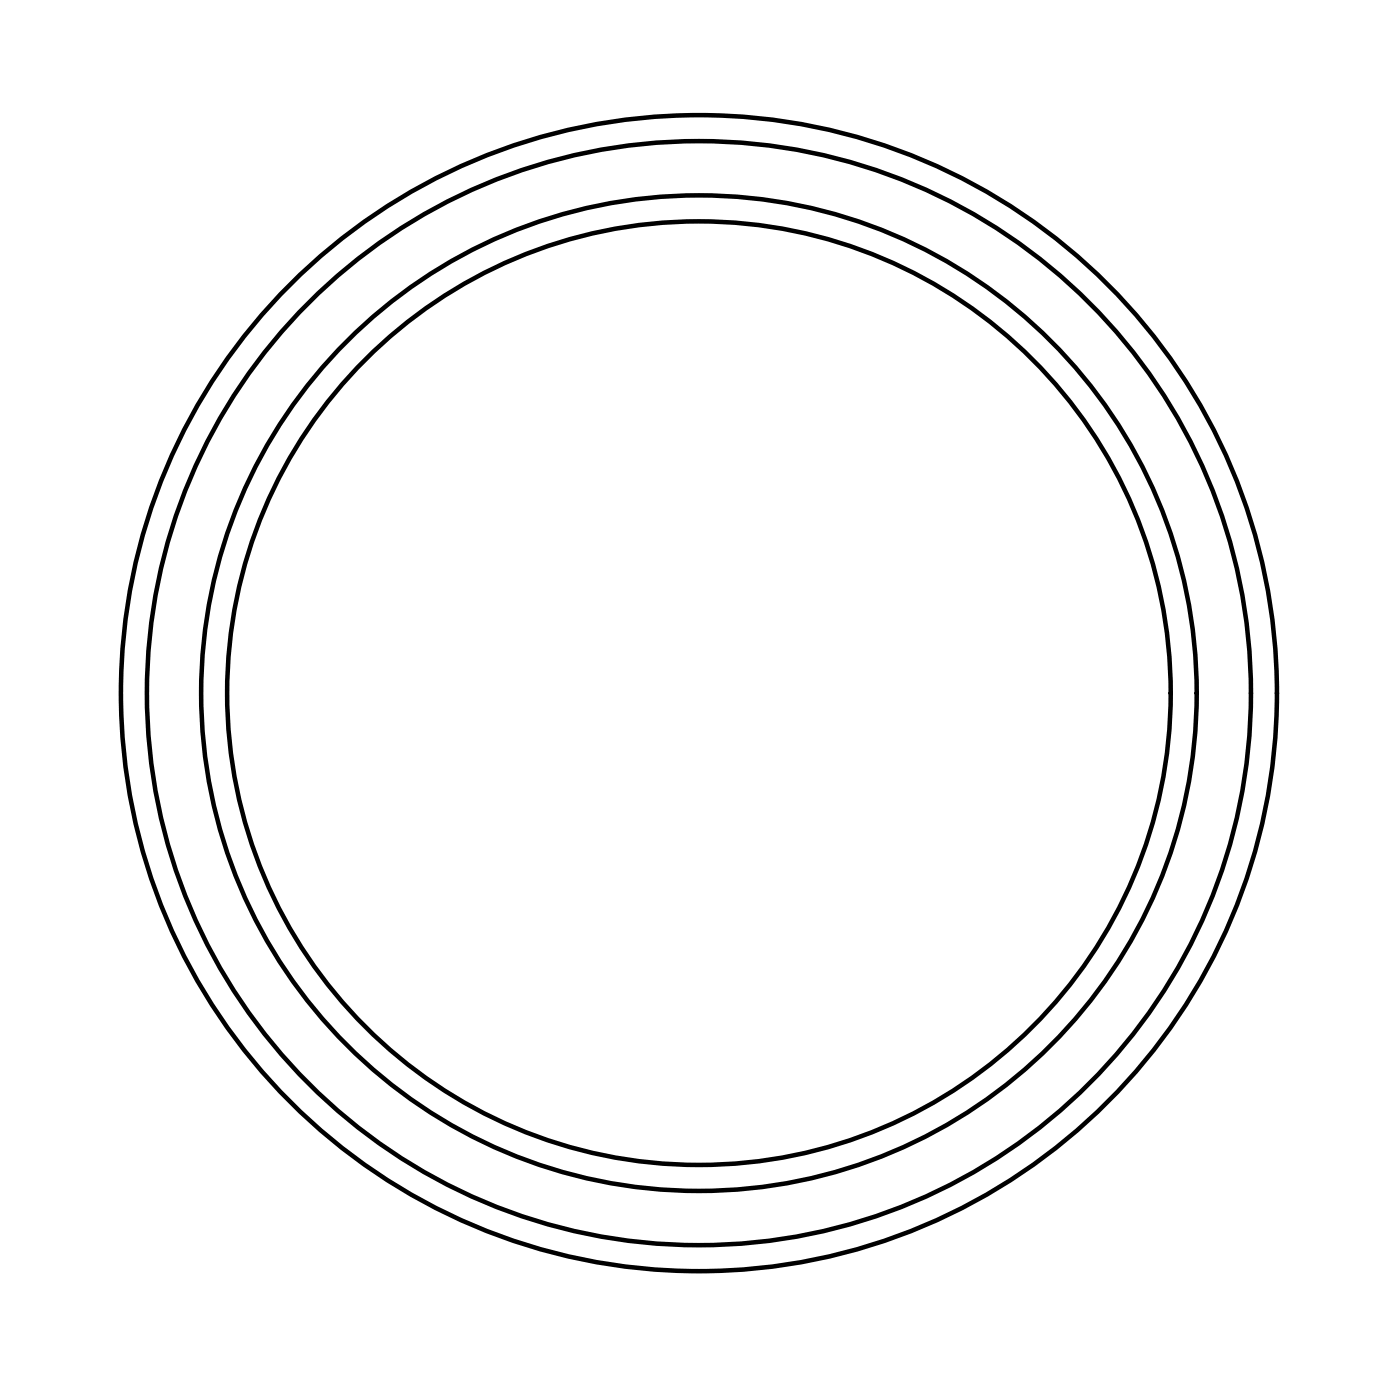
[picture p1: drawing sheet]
<svg xmlns="http://www.w3.org/2000/svg" width="79mm" height="79mm" viewBox="0 0 79 79" stroke-linecap="round" stroke-linejoin="round" font-family="sans-serif">
<!-- layer: 0 -->
<g fill="none" stroke="#000" stroke-width=".25">
<circle cx="39.3" cy="38.9" r="32.5"/>
<circle cx="39.3" cy="38.9" r="31"/>
<circle cx="39.3" cy="39" r="28"/>
<circle cx="39.3" cy="39" r="26.5"/>
</g>
</svg>
